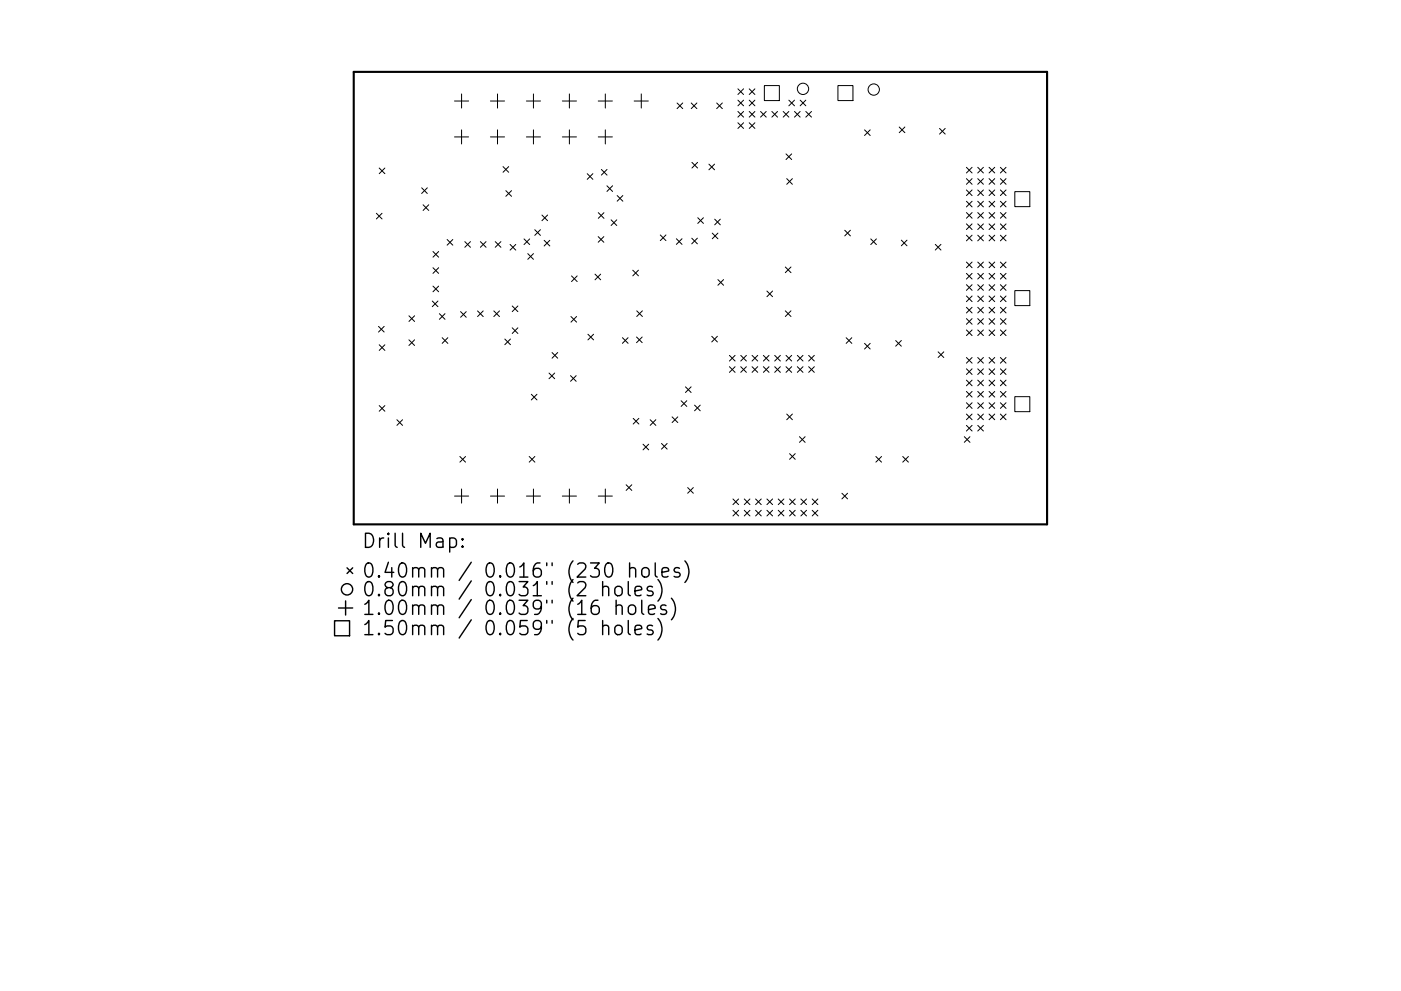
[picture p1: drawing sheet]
<svg xmlns="http://www.w3.org/2000/svg" width="297mm" height="210mm" viewBox="0 0 297 210" stroke-linecap="round" stroke-linejoin="round" font-family="sans-serif">
<defs><g id="words">
<g font-size="4.2">
<text x="76.8" y="116.3">Drill Map:</text>
<text x="76.8" y="122.6">0.40mm / 0.016&quot; (230 holes)</text>
<text x="76.8" y="126.5">0.80mm / 0.031&quot; (2 holes)</text>
<text x="76.8" y="130.5">1.00mm / 0.039&quot; (16 holes)</text>
<text x="76.8" y="134.8">1.50mm / 0.059&quot; (5 holes)</text>
</g>
</g></defs>
<path d="M75 15.3h147v96h-147z" fill="none" stroke="#000" stroke-width=".45"/>
<g fill="none" stroke="#000" stroke-width=".21">
<path d="M97.9 19.9v3M105.5 19.9v3M113.1 19.9v3M120.7 19.9v3M128.3 19.9v3M136 19.9v3M156.5 18.9l1.2 1.2M157.7 18.9l-1.2 1.2M158.9 18.9l1.2 1.2M160.1 18.9l-1.2 1.2M162.1 18.2h3.1v3.1h-3.1zM177.7 18.2h3.1v3.1h-3.1z"/>
<path d="M80.4 35.7l1.2 1.2M81.6 35.7l-1.2 1.2M89.4 39.9l1.2 1.2M90.6 39.9l-1.2 1.2M96.4 21.4h3M96.4 29.1h3M97.9 27.6v3M104 21.4h3M104 29.1h3M105.5 27.6v3M106.7 35.4l1.2 1.2M107.9 35.4l-1.2 1.2"/>
<path d="M111.6 21.4h3M111.6 29.1h3M113.1 27.6v3M119.2 21.4h3M119.2 29.1h3M120.7 27.6v3M124.5 36.9l1.2 1.2M125.7 36.9l-1.2 1.2M126.8 21.4h3M126.8 29.1h3M127.5 36l1.2 1.2M128.3 27.6v3"/>
<path d="M128.7 39.4l1.2 1.2M128.7 36l-1.2 1.2M129.9 39.4l-1.2 1.2M134.5 21.4h3M143.6 21.9l1.2 1.2M144.8 21.9l-1.2 1.2M146.6 21.9l1.2 1.2M146.7 34.5l1.2 1.2M147.8 21.9l-1.2 1.2M147.9 34.5l-1.2 1.2M150.3 34.8l1.2 1.2M151.5 34.8l-1.2 1.2"/>
<path d="M152 21.9l1.2 1.2M153.2 21.9l-1.2 1.2M156.5 21.3l1.2 1.2M156.5 23.7l1.2 1.2M156.5 26.1l1.2 1.2M157.7 21.3l-1.2 1.2M157.7 23.7l-1.2 1.2M157.7 26.1l-1.2 1.2M158.9 21.3l1.2 1.2M158.9 23.7l1.2 1.2M158.9 26.1l1.2 1.2M160.1 21.3l-1.2 1.2"/>
<path d="M160.1 23.7l-1.2 1.2M160.1 26.1l-1.2 1.2M161.3 23.7l1.2 1.2M162.5 23.7l-1.2 1.2M163.7 23.7l1.2 1.2M164.9 23.7l-1.2 1.2M166.1 23.7l1.2 1.2M166.7 32.7l1.2 1.2M166.8 37.9l1.2 1.2M167.3 23.7l-1.2 1.2M167.3 21.3l1.2 1.2M167.9 32.7l-1.2 1.2"/>
<path d="M168 37.9l-1.2 1.2M168.5 21.3l-1.2 1.2M168.5 23.7l1.2 1.2M169.7 23.7l-1.2 1.2M169.7 21.3l1.2 1.2M170.9 21.3l-1.2 1.2M170.9 23.7l1.2 1.2M172.1 23.7l-1.2 1.2M183.3 27.6l1.2 1.2M184.5 27.6l-1.2 1.2M190.7 27l1.2 1.2M191.9 27l-1.2 1.2"/>
<path d="M199.2 27.3l1.2 1.2M200.4 27.3l-1.2 1.2M204.9 35.5l1.2 1.2M204.9 37.9l1.2 1.2M206.1 35.5l-1.2 1.2M206.1 37.9l-1.2 1.2M207.3 37.9l1.2 1.2M207.3 35.5l1.2 1.2M208.5 35.5l-1.2 1.2M208.5 37.9l-1.2 1.2M209.7 37.9l1.2 1.2M209.7 35.5l1.2 1.2"/>
<path d="M210.9 35.5l-1.2 1.2M210.9 37.9l-1.2 1.2M212.1 37.9l1.2 1.2M212.1 35.5l1.2 1.2M213.3 35.5l-1.2 1.2M213.3 37.9l-1.2 1.2M79.8 45.3l1.2 1.2M81 45.3l-1.2 1.2M89.7 43.5l1.2 1.2M90.9 43.5l-1.2 1.2M91.8 53.4l1.2 1.2M91.8 56.8l1.2 1.2"/>
<path d="M93 53.4l-1.2 1.2M93 56.8l-1.2 1.2M94.8 50.8l1.2 1.2M96 50.8l-1.2 1.2M98.6 51.3l1.2 1.2M99.8 51.3l-1.2 1.2M101.9 51.3l1.2 1.2M103.1 51.3l-1.2 1.2M105 51.3l1.2 1.2M106.2 51.3l-1.2 1.2M107.3 40.5l1.2 1.2M108.2 51.9l1.2 1.2"/>
<path d="M108.5 40.5l-1.2 1.2M109.4 51.9l-1.2 1.2M111.1 50.7l1.2 1.2M111.9 53.8l1.2 1.2M112.3 50.7l-1.2 1.2M113.1 53.8l-1.2 1.2M113.4 48.7l1.2 1.2M114.6 48.7l-1.2 1.2M114.9 45.6l1.2 1.2M115.4 51l1.2 1.2M116.1 45.6l-1.2 1.2M116.6 51l-1.2 1.2"/>
<path d="M121.2 58.5l1.2 1.2M122.4 58.5l-1.2 1.2M126.2 58.2l1.2 1.2M126.8 50.2l1.2 1.2M126.9 45.1l1.2 1.2M127.4 58.2l-1.2 1.2M128 50.2l-1.2 1.2M128.1 45.1l-1.2 1.2M129.6 46.6l1.2 1.2M130.8 46.6l-1.2 1.2M130.9 41.5l1.2 1.2M132.1 41.5l-1.2 1.2"/>
<path d="M134.2 57.3l1.2 1.2M135.4 57.3l-1.2 1.2M140 49.8l1.2 1.2M141.2 49.8l-1.2 1.2M143.4 50.7l1.2 1.2M144.6 50.7l-1.2 1.2M146.7 50.5l1.2 1.2M147.9 50.5l-1.2 1.2M147.9 46.2l1.2 1.2M149.1 46.2l-1.2 1.2M151 49.5l1.2 1.2M151.5 46.5l1.2 1.2"/>
<path d="M152.2 59.3l1.2 1.2M152.2 49.5l-1.2 1.2M152.7 46.5l-1.2 1.2M153.4 59.3l-1.2 1.2M166.5 56.7l1.2 1.2M167.7 56.7l-1.2 1.2M179.1 48.9l1.2 1.2M180.3 48.9l-1.2 1.2M184.6 50.7l1.2 1.2M185.8 50.7l-1.2 1.2M191.1 51l1.2 1.2M192.3 51l-1.2 1.2"/>
<path d="M198.3 51.9l1.2 1.2M199.5 51.9l-1.2 1.2M204.9 40.3l1.2 1.2M204.9 42.7l1.2 1.2M204.9 45.1l1.2 1.2M204.9 47.5l1.2 1.2M204.9 49.9l1.2 1.2M204.9 55.6l1.2 1.2M204.9 58l1.2 1.2M206.1 40.3l-1.2 1.2M206.1 42.7l-1.2 1.2M206.1 45.1l-1.2 1.2"/>
<path d="M206.1 47.5l-1.2 1.2M206.1 49.9l-1.2 1.2M206.1 55.6l-1.2 1.2M206.1 58l-1.2 1.2M207.3 40.3l1.2 1.2M207.3 42.7l1.2 1.2M207.3 45.1l1.2 1.2M207.3 47.5l1.2 1.2M207.3 49.9l1.2 1.2M207.3 58l1.2 1.2M207.3 55.6l1.2 1.2M208.5 40.3l-1.2 1.2"/>
<path d="M208.5 42.7l-1.2 1.2M208.5 45.1l-1.2 1.2M208.5 47.5l-1.2 1.2M208.5 55.6l-1.2 1.2M208.5 58l-1.2 1.2M208.5 49.9l-1.2 1.2M209.7 40.3l1.2 1.2M209.7 42.7l1.2 1.2M209.7 45.1l1.2 1.2M209.7 47.5l1.2 1.2M209.7 49.9l1.2 1.2M209.7 58l1.2 1.2"/>
<path d="M209.7 55.6l1.2 1.2M210.9 40.3l-1.2 1.2M210.9 42.7l-1.2 1.2M210.9 45.1l-1.2 1.2M210.9 55.6l-1.2 1.2M210.9 58l-1.2 1.2M210.9 47.5l-1.2 1.2M210.9 49.9l-1.2 1.2M212.1 42.7l1.2 1.2M212.1 45.1l1.2 1.2M212.1 47.5l1.2 1.2M212.1 49.9l1.2 1.2"/>
<path d="M212.1 40.3l1.2 1.2M212.1 58l1.2 1.2M212.1 55.6l1.2 1.2M213.3 40.3l-1.2 1.2M213.3 42.7l-1.2 1.2M213.3 55.6l-1.2 1.2M213.3 58l-1.2 1.2M213.3 45.1l-1.2 1.2M213.3 47.5l-1.2 1.2M213.3 49.9l-1.2 1.2M215.2 40.7h3.1v3.1h-3.1zM80.3 69.3l1.2 1.2"/>
<path d="M80.4 73.2l1.2 1.2M81.5 69.3l-1.2 1.2M81.6 73.2l-1.2 1.2M86.7 67l1.2 1.2M86.7 72.1l1.2 1.2M87.9 67l-1.2 1.2M87.9 72.1l-1.2 1.2M91.7 63.9l1.2 1.2M91.8 60.7l1.2 1.2M92.9 63.9l-1.2 1.2M93 60.7l-1.2 1.2M93.2 66.6l1.2 1.2"/>
<path d="M93.8 71.7l1.2 1.2M94.4 66.6l-1.2 1.2M95 71.7l-1.2 1.2M97.7 66.1l1.2 1.2M98.9 66.1l-1.2 1.2M101.3 66l1.2 1.2M102.5 66l-1.2 1.2M104.7 66l1.2 1.2M105.9 66l-1.2 1.2M107 71.9l1.2 1.2M108.2 71.9l-1.2 1.2M108.6 69.6l1.2 1.2"/>
<path d="M108.6 64.9l1.2 1.2M109.8 69.6l-1.2 1.2M109.8 64.9l-1.2 1.2M116.4 79.2l1.2 1.2M117 74.8l1.2 1.2M117.6 79.2l-1.2 1.2M118.2 74.8l-1.2 1.2M121 79.7l1.2 1.2M121.1 67.2l1.2 1.2M122.2 79.7l-1.2 1.2M122.3 67.2l-1.2 1.2M124.7 70.9l1.2 1.2"/>
<path d="M125.9 70.9l-1.2 1.2M132 71.6l1.2 1.2M133.2 71.6l-1.2 1.2M135 71.5l1.2 1.2M135 66l1.2 1.2M136.2 71.5l-1.2 1.2M136.2 66l-1.2 1.2M150.9 71.4l1.2 1.2M152.1 71.4l-1.2 1.2M154.7 77.8l1.2 1.2M154.7 75.4l1.2 1.2M155.9 75.4l-1.2 1.2"/>
<path d="M155.9 77.8l-1.2 1.2M157.1 77.8l1.2 1.2M157.1 75.4l1.2 1.2M158.3 75.4l-1.2 1.2M158.3 77.8l-1.2 1.2M159.5 77.8l1.2 1.2M159.5 75.4l1.2 1.2M160.7 75.4l-1.2 1.2M160.7 77.8l-1.2 1.2M161.9 77.8l1.2 1.2M161.9 75.4l1.2 1.2M162.6 61.8l1.2 1.2"/>
<path d="M163.1 75.4l-1.2 1.2M163.1 77.8l-1.2 1.2M163.8 61.8l-1.2 1.2M164.3 77.8l1.2 1.2M164.3 75.4l1.2 1.2M165.5 75.4l-1.2 1.2M165.5 77.8l-1.2 1.2M166.5 66l1.2 1.2M166.7 77.8l1.2 1.2M166.7 75.4l1.2 1.2M167.7 66l-1.2 1.2M167.9 75.4l-1.2 1.2"/>
<path d="M167.9 77.8l-1.2 1.2M169.1 77.8l1.2 1.2M169.1 75.4l1.2 1.2M170.3 75.4l-1.2 1.2M170.3 77.8l-1.2 1.2M171.5 77.8l1.2 1.2M171.5 75.4l1.2 1.2M172.7 77.8l-1.2 1.2M172.7 75.4l-1.2 1.2M179.4 71.7l1.2 1.2M180.6 71.7l-1.2 1.2M183.3 72.9l1.2 1.2"/>
<path d="M184.5 72.9l-1.2 1.2M189.9 72.3l1.2 1.2M191.1 72.3l-1.2 1.2M198.9 74.7l1.2 1.2M200.1 74.7l-1.2 1.2M204.9 75.9l1.2 1.2M204.9 60.4l1.2 1.2M204.9 62.8l1.2 1.2M204.9 65.2l1.2 1.2M204.9 67.6l1.2 1.2M204.9 70l1.2 1.2M204.9 78.3l1.2 1.2"/>
<path d="M206.1 78.3l-1.2 1.2M206.1 60.4l-1.2 1.2M206.1 62.8l-1.2 1.2M206.1 65.2l-1.2 1.2M206.1 67.6l-1.2 1.2M206.1 70l-1.2 1.2M206.1 75.9l-1.2 1.2M207.3 78.3l1.2 1.2M207.3 60.4l1.2 1.2M207.3 62.8l1.2 1.2M207.3 65.2l1.2 1.2M207.3 67.6l1.2 1.2"/>
<path d="M207.3 70l1.2 1.2M207.3 75.9l1.2 1.2M208.5 75.9l-1.2 1.2M208.5 60.4l-1.2 1.2M208.5 62.8l-1.2 1.2M208.5 65.2l-1.2 1.2M208.5 67.6l-1.2 1.2M208.5 78.3l-1.2 1.2M208.5 70l-1.2 1.2M209.7 60.4l1.2 1.2M209.7 62.8l1.2 1.2M209.7 65.2l1.2 1.2"/>
<path d="M209.7 78.3l1.2 1.2M209.7 67.6l1.2 1.2M209.7 70l1.2 1.2M209.7 75.9l1.2 1.2M210.9 60.4l-1.2 1.2M210.9 62.8l-1.2 1.2M210.9 65.2l-1.2 1.2M210.9 75.9l-1.2 1.2M210.9 78.3l-1.2 1.2M210.9 67.6l-1.2 1.2M210.9 70l-1.2 1.2M212.1 62.8l1.2 1.2"/>
<path d="M212.1 65.2l1.2 1.2M212.1 60.4l1.2 1.2M212.1 70l1.2 1.2M212.1 78.3l1.2 1.2M212.1 67.6l1.2 1.2M212.1 75.9l1.2 1.2M213.3 60.4l-1.2 1.2M213.3 62.8l-1.2 1.2M213.3 75.9l-1.2 1.2M213.3 78.3l-1.2 1.2M213.3 65.2l-1.2 1.2M213.3 67.6l-1.2 1.2"/>
<path d="M213.3 70l-1.2 1.2M215.2 61.7h3.1v3.1h-3.1zM80.4 86.1l1.2 1.2M81.6 86.1l-1.2 1.2M84.2 89.1l1.2 1.2M85.4 89.1l-1.2 1.2M97.5 96.9l1.2 1.2M98.7 96.9l-1.2 1.2M112.2 96.9l1.2 1.2M112.7 83.7l1.2 1.2M113.4 96.9l-1.2 1.2M113.9 83.7l-1.2 1.2"/>
<path d="M134.3 88.8l1.2 1.2M135.5 88.8l-1.2 1.2M136.3 94.2l1.2 1.2M137.5 94.2l-1.2 1.2M137.9 89.1l1.2 1.2M139.1 89.1l-1.2 1.2M140.2 94.1l1.2 1.2M141.4 94.1l-1.2 1.2M142.5 88.5l1.2 1.2M143.7 88.5l-1.2 1.2M144.4 85l1.2 1.2M145.3 82.1l1.2 1.2"/>
<path d="M145.6 85l-1.2 1.2M146.5 82.1l-1.2 1.2M147.3 86l1.2 1.2M148.5 86l-1.2 1.2M166.8 87.9l1.2 1.2M167.4 96.3l1.2 1.2M168 87.9l-1.2 1.2M168.6 96.3l-1.2 1.2M169.5 92.7l1.2 1.2M170.7 92.7l-1.2 1.2M185.7 96.9l1.2 1.2M186.9 96.9l-1.2 1.2"/>
<path d="M191.4 96.9l1.2 1.2M192.6 96.9l-1.2 1.2M204.5 92.7l1.2 1.2M204.9 83.1l1.2 1.2M204.9 80.7l1.2 1.2M204.9 85.5l1.2 1.2M204.9 87.9l1.2 1.2M204.9 90.3l1.2 1.2M205.7 92.7l-1.2 1.2M206.1 80.7l-1.2 1.2M206.1 83.1l-1.2 1.2M206.1 85.5l-1.2 1.2"/>
<path d="M206.1 87.9l-1.2 1.2M206.1 90.3l-1.2 1.2M207.3 85.5l1.2 1.2M207.3 83.1l1.2 1.2M207.3 80.7l1.2 1.2M207.3 87.9l1.2 1.2M207.3 90.3l1.2 1.2M208.5 80.7l-1.2 1.2M208.5 83.1l-1.2 1.2M208.5 85.5l-1.2 1.2M208.5 87.9l-1.2 1.2M208.5 90.3l-1.2 1.2"/>
<path d="M209.7 87.9l1.2 1.2M209.7 80.7l1.2 1.2M209.7 85.5l1.2 1.2M209.7 83.1l1.2 1.2M210.9 80.7l-1.2 1.2M210.9 83.1l-1.2 1.2M210.9 85.5l-1.2 1.2M210.9 87.9l-1.2 1.2M212.1 83.1l1.2 1.2M212.1 87.9l1.2 1.2M212.1 85.5l1.2 1.2M212.1 80.7l1.2 1.2"/>
<path d="M213.3 80.7l-1.2 1.2M213.3 83.1l-1.2 1.2M213.3 85.5l-1.2 1.2M213.3 87.9l-1.2 1.2M215.2 84.2h3.1v3.1h-3.1zM96.4 105.3h3M97.9 103.8v3M104 105.3h3M105.5 103.8v3M111.6 105.3h3M113.1 103.8v3M119.2 105.3h3"/>
<path d="M120.7 103.8v3M126.8 105.3h3M128.3 103.8v3M132.8 102.9l1.2 1.2M134 102.9l-1.2 1.2M145.8 103.5l1.2 1.2M147 103.5l-1.2 1.2M155.4 105.9l1.2 1.2M155.4 108.3l1.2 1.2M156.6 105.9l-1.2 1.2M156.6 108.3l-1.2 1.2M157.8 108.3l1.2 1.2"/>
<path d="M157.8 105.9l1.2 1.2M159 105.9l-1.2 1.2M159 108.3l-1.2 1.2M160.2 108.3l1.2 1.2M160.2 105.9l1.2 1.2M161.4 105.9l-1.2 1.2M161.4 108.3l-1.2 1.2M162.6 108.3l1.2 1.2M162.6 105.9l1.2 1.2M163.8 105.9l-1.2 1.2M163.8 108.3l-1.2 1.2M165 108.3l1.2 1.2"/>
<path d="M165 105.9l1.2 1.2M166.2 105.9l-1.2 1.2M166.2 108.3l-1.2 1.2M167.4 108.3l1.2 1.2M167.4 105.9l1.2 1.2M168.6 105.9l-1.2 1.2M168.6 108.3l-1.2 1.2M169.8 108.3l1.2 1.2M169.8 105.9l1.2 1.2M171 105.9l-1.2 1.2M171 108.3l-1.2 1.2M172.2 108.3l1.2 1.2"/>
<path d="M172.2 105.9l1.2 1.2M173.4 105.9l-1.2 1.2M173.4 108.3l-1.2 1.2M178.5 104.7l1.2 1.2M179.7 104.7l-1.2 1.2"/>
<circle cx="170.3" cy="18.9" r="1.2"/>
<circle cx="185.3" cy="19" r="1.2"/>
</g>
<g fill="none" stroke="#000" stroke-width=".3">
<path d="M95.3 114.3l.9-.2 .6 .6v.9l-.3 .4-.3 .1-.9-.1M98.1 115.8l.1 .2-.1 .1-.2-.1 .2-.2v.3M98.1 114.3l.1 .1-.1 .2-.2-.2 .2-.1v.3M133.5 119.4v3M138.9 119.4v2.6l.4 .4M145.2 119a3.4 3.4 0 0 1 0 4.6M70.9 131.7h3.2v3.2h-3.2zM71.8 129h3M73.3 127.5v3M73.6 120.5l1.2 1.2M74.8 120.5l-1.2 1.2M127.8 124.7a.74 .74 0 0 1 1.3 .1v1.6"/>
<path d="M127.8 132.9a.74 .74 0 0 1 1.3 .2v1.6M127.8 123.4v3M127.8 131.7v3M130.5 124.7a.81 .81 0 0 1 .8-.3 .81 .81 0 0 1 .6 .6v.8a.81 .81 0 0 1-.8 .6 .81 .81 0 0 1-.8-.6v-.8zM130.6 128.6a.74 .74 0 0 1 1.3 .2v1.6M130.6 132.8a.81 .81 0 0 1 1.3 .4v.9a.81 .81 0 0 1-.8 .6 .81 .81 0 0 1-.8-.6v-.9zM130.6 127.4v3M133.2 123.4v2.6l.4 .4M133.2 131.7v2.5l.4 .5M133.3 128.6a.81 .81 0 0 1 .9-.3 .81 .81 0 0 1 .6 .6v.9a.81 .81 0 0 1-.8 .6 .81 .81 0 0 1-.8-.6v-.9zM133.5 120.7a.75 .75 0 0 1 1.3 .2v1.5M134.6 125.4l1.5-.3-.2-.6-.8-.1-.5 .4v1.2l.2 .2 .3 .2 .8-.2"/>
<path d="M134.6 133.7l1.5-.3-.2-.6-.8-.1-.5 .4v1.1l.2 .3 .3 .2 .8-.2M136.1 127.4v2.5l.4 .5M136.2 120.7a.81 .81 0 0 1 .8-.3 .81 .81 0 0 1 .6 .6v.9a.81 .81 0 0 1-.8 .6 .81 .81 0 0 1-.7-.6v-.9zM137.5 129.4l1.4-.3-.1-.6-.9-.1-.4 .4v1.1l.1 .3 .3 .2 .9-.2M138.3 124.5l-.7-.1-.4 .4 .1 .4 1 .3 .2 .3-.2 .4-.2 .2-.9-.2M138.3 132.8l-.7-.1-.4 .4 .1 .4 1 .3 .2 .3-.2 .4-.2 .2-.9-.2M139.5 123a3.4 3.4 0 0 1 0 4.5M139.5 131.2a3.4 3.4 0 0 1 0 4.6M140.3 121.4l1.5-.3-.2-.5-.8-.2-.5 .5v1.1l.2 .3 .3 .1 .8-.1M141.2 128.5l-.7-.1-.4 .4 .1 .4 1 .3 .1 .3-.1 .4-.3 .2-.8-.2M142.3 126.9a3.4 3.4 0 0 1 0 4.6M144.1 120.6l-.8-.2-.4 .5 .2 .4 1 .3 .1 .3-.1 .4-.3 .1-.9-.1"/>
<circle cx="73.6" cy="125" r="1.2"/>
</g>
<use href="#words"/>
</svg>
